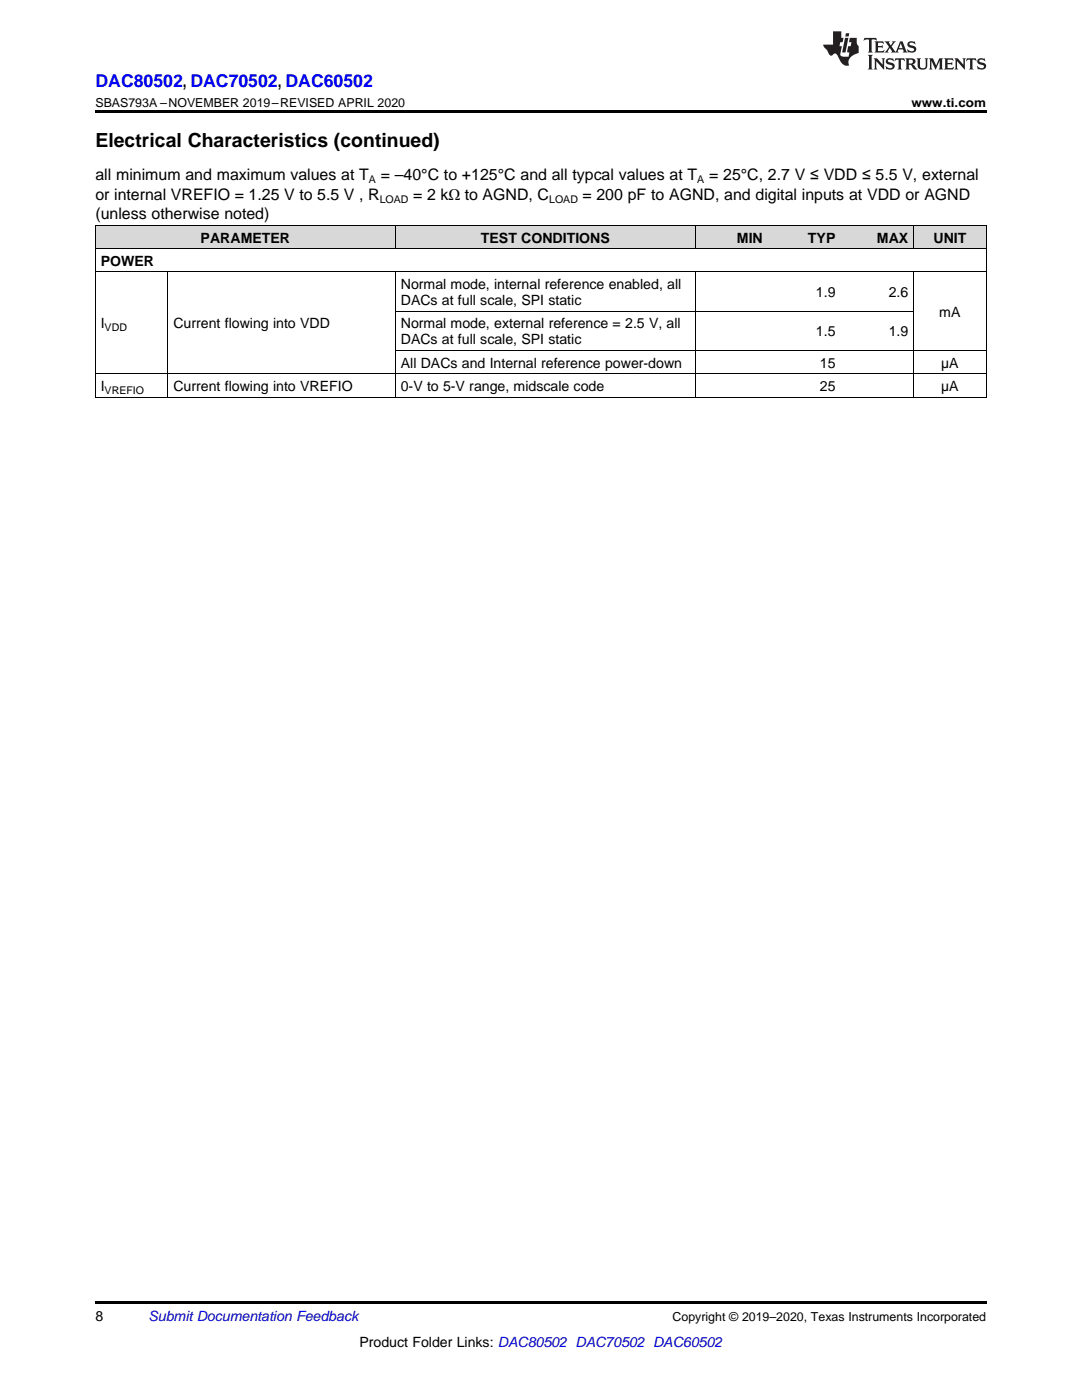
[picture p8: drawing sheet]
<svg xmlns="http://www.w3.org/2000/svg" width="216mm" height="279mm" viewBox="0 0 216 279" stroke-linecap="round" stroke-linejoin="round" font-family="sans-serif">
<defs><g id="words">
<text font-size="3.9" x="19" y="29.3">Electrical Characteristics (continued)</text>
<text font-size="3.5" fill="#00f" x="19" y="17.3">DAC80502, DAC70502, DAC60502</text>
<g font-size="3.2">
<text x="19" y="36">all minimum and maximum values at T</text>
<text x="76" y="36">= –40°C to +125°C and all typcal values at T</text>
<text x="141.5" y="36">= 25°C, 2.7 V ≤ VDD ≤ 5.5 V, external</text>
<text x="19" y="39.9">or internal VREFIO = 1.25 V to 5.5 V , R</text>
<text x="82.5" y="39.9">= 2 kΩ to AGND, C</text>
<text x="116.2" y="39.9">= 200 pF to AGND, and digital inputs at VDD or AGND</text>
<text x="19" y="43.7">(unless otherwise noted)</text>
</g>
<g font-size="2.8">
<text x="20.1" y="53.1">POWER</text>
<text x="40" y="48.4">PARAMETER</text>
<text x="96" y="48.4">TEST CONDITIONS</text>
<text x="147" y="48.4">MIN</text>
<text x="161.2" y="48.4">TYP</text>
<text x="175" y="48.4">MAX</text>
<text x="186.3" y="48.4">UNIT</text>
<text x="80" y="57.7">Normal mode, internal reference enabled, all</text>
<text x="162.8" y="59.3">1.9</text>
<text x="177.3" y="59.3">2.6</text>
<text x="20.1" y="65.5">I</text>
<text x="34.6" y="65.5">Current flowing into VDD</text>
<text x="80" y="60.9">DACs at full scale, SPI static</text>
<text x="80" y="65.5">Normal mode, external reference = 2.5 V, all</text>
<text x="187.4" y="63.2">mA</text>
<text x="80" y="68.7">DACs at full scale, SPI static</text>
<text x="162.8" y="67.1">1.5</text>
<text x="177.3" y="67.1">1.9</text>
<text x="80" y="73.4">All DACs and Internal reference power-down</text>
<text x="163.6" y="73.4">15</text>
<text x="187.8" y="73.4">µA</text>
<text x="20.1" y="78">I</text>
<text x="34.6" y="78">Current flowing into VREFIO</text>
<text x="80" y="78">0-V to 5-V range, midscale code</text>
<text x="163.6" y="78">25</text>
<text x="187.8" y="78">µA</text>
<text x="19" y="263.6">8</text>
<text x="71.7" y="268.9">Product Folder Links: DAC80502 DAC70502 DAC60502</text>
</g>
<text font-size="2.8" fill="#0000c8" x="29.6" y="263.6">Submit Documentation Feedback</text>
<g font-size="2.5">
<text x="19" y="21.4">SBAS793A –NOVEMBER 2019–REVISED APRIL 2020</text>
<text x="181.9" y="21.4">www.ti.com</text>
<text x="134.2" y="263.6">Copyright © 2019–2020, Texas Instruments Incorporated</text>
</g>
<g font-size="2.1">
<text x="73.6" y="36.6">A</text>
<text x="75.8" y="40.5">LOAD</text>
<text x="109.6" y="40.5">LOAD</text>
<text x="139.1" y="36.6">A</text>
<text x="20.9" y="66.1">VDD</text>
<text x="20.9" y="78.6">VREFIO</text>
</g>
</g></defs>
<g fill="#d8d8d8">
<path d="M19 45h14.5v4.7h-14.5z"/>
<path d="M33.5 45h45.4v4.7h-45.4z"/>
<path d="M78.9 45h59.9v4.7h-59.9z"/>
<path d="M138.8 45h14.5v4.7h-14.5z"/>
<path d="M153.3 45h14.5v4.7h-14.5z"/>
<path d="M167.8 45h14.5v4.7h-14.5z"/>
<path d="M182.3 45h14.5v4.7h-14.5z"/>
</g>
<path d="M19 22h177.8v.5h-177.8zM19 259.7h177.8v.5h-177.8z" fill="#000"/>
<g fill="none" stroke="#000" stroke-width=".2">
<path d="M19 54.3h177.8M19 49.6h177.8M19 45h177.8M19.1 45v34.3M33.5 54.3v25M78.9 45v4.7M78.9 54.3v25M138.7 45v4.7M138.7 54.3v25M182.3 45v4.7M182.3 54.3v25M196.8 45v34.3"/>
<path d="M19 79.3h177.8M19 74.6h177.8M78.9 69.9h117.9M78.9 62.1h103.4"/>
</g>
<g fill="#231f20">
<path d="M172.5 7.6l-.1 .5 .4-.2h.6v.1v2.1l-.2 .4h.9l-.2-.4v-2.1l.1-.1h.5l.5 .2-.2-.5zM174.5 8.3l.2 .3v1.5l-.2 .4h1.8l.2-.6a1.04 1.04 0 0 1-1.3 .2v-.7h.6l.3 .2v-.6l-.3 .2h-.6v-.6l.8-.1 .4 .3-.2-.5zM176.5 8.3l.9 1.1-.9 1.1h.8l-.2-.2 .4-.7 .5 .7-.2 .2h1.5l-.2-.2 .2-.4h.9l.1 .4-.2 .2h1l-.3-.3-.7-1.9h-.5l-.9 2-.8-1 .9-1h-.8l.1 .3-.4 .5-.3-.6 .1-.2zM179.7 8.6l.4 1h-.7zM181.3 8.4a.63 .63 0 0 0-.2 .7 .63 .63 0 0 0 .6 .4l.6 .2 .1 .2a.75 .75 0 0 1-.7 .4 .75 .75 0 0 1-.6-.5l.1 .7 .1-.1a1.11 1.11 0 0 0 1.5-.6 1.13 1.13 0 0 0-1.2-.8l-.1-.4a1.04 1.04 0 0 1 1.2 .2l-.2-.5-.2 .1-.4-.2zM173.2 10.9l.2 .4v2.2l-.2 .4h1l-.3-.4v-2.2l.3-.4zM174.3 11.6l.3 .4v1.5l-.3 .4h.8l-.2-.4v-1.3l1.5 1.7v-1.9l.2-.4h-.7l.2 .4v.9l-1.1-1.3zM177 11.8a.62 .62 0 0 0-.2 .7 .62 .62 0 0 0 .6 .4l.6 .1 .1 .3a.76 .76 0 0 1-.7 .3 .76 .76 0 0 1-.7-.4l.2 .7 .1-.1a1.11 1.11 0 0 0 1.5-.6 1.13 1.13 0 0 0-1.2-.8l-.1-.4a1.04 1.04 0 0 1 1.2 .2l-.2-.6-.2 .1-.5-.1zM178.7 11.6l-.2 .6a.61 .61 0 0 1 .8-.3v1.6l-.2 .4h.9l-.2-.4v-1.6a.63 .63 0 0 1 .7 .3l-.1-.6zM180.6 11.6l.3 .4v1.5l-.3 .4h1l-.2-.2-.1-.8 .6 .2a.76 .76 0 0 0 1.2 .7l-1-1a.58 .58 0 0 0 .6-.5 .58 .58 0 0 0-.5-.6zM181.4 11.9h.1a.45 .45 0 0 1 .5 .1 .45 .45 0 0 1 .1 .5l-.8 .2zM182.9 11.6l.2 .2a2.17 2.17 0 0 0 .3 1.9 .99 .99 0 0 0 1.6-.6v-1.1l.2-.4h-.7l.2 .2a1.92 1.92 0 0 1-.2 1.8 .6 .6 0 0 1-.9-.5v-1.1l.2-.4zM185.4 11.6l.2 .4v1.5l-.2 .4h.7l-.2-.4v-1.4l.8 1.8 .8-1.8v1.4l-.2 .4h.9l-.2-.4v-1.5l.2-.4h-.8l-.6 1.5-.6-1.5zM188.4 11.6l.2 .4v1.5l-.2 .4h1.8l.1-.6a1.04 1.04 0 0 1-1.2 .1v-.6h.5l.4 .2v-.6l-.4 .2h-.5v-.7h.8l.3 .3-.1-.6zM190.5 11.6l.2 .4v1.5l-.2 .4h.7l-.2-.4v-1.3l1.5 1.7v-1.9l.2-.4h-.7l.2 .4v.9l-1.1-1.3zM192.9 11.6l-.1 .6a.61 .61 0 0 1 .7-.3l.1 1.6-.3 .4h1l-.3-.4 .1-1.6a.63 .63 0 0 1 .7 .3l-.1-.6zM195.2 11.8a.62 .62 0 0 0-.2 .7 .62 .62 0 0 0 .6 .4l.6 .1 .1 .3a.76 .76 0 0 1-.7 .3 .76 .76 0 0 1-.6-.4l.1 .7 .1-.1a1.11 1.11 0 0 0 1.6-.6 1.13 1.13 0 0 0-1.3-.8l-.1-.4a1.04 1.04 0 0 1 1.2 .2l-.1-.6-.2 .1-.5-.1z"/>
<path d="M166.2 6.3v2.6h-1.9v.4l.8 .9a.91 .91 0 0 0 1 .8 .56 .56 0 0 1 .5-.3 .56 .56 0 0 1 .5 .3l.4 .8a1.53 1.53 0 0 0 1.9 1.2 1.54 1.54 0 0 1 1-2.1l.9-.3v-1.4a1.52 1.52 0 0 1-.4-1.6h-1.3l-.2 .8h.5l-.2 .8h-.5l-.1 1v.2l.4 .1-.2 .8a1.93 1.93 0 0 1-1.6-.3l.3-1.8h-.5l.2-.8h.4l.2-.8h-.4v-1.3zM168.6 7.6l-.6 2.9h.7l.6-2.9zM168.8 6.6l-.1 .7h.6l.2-.7z"/>
</g>
<use href="#words"/>
</svg>
